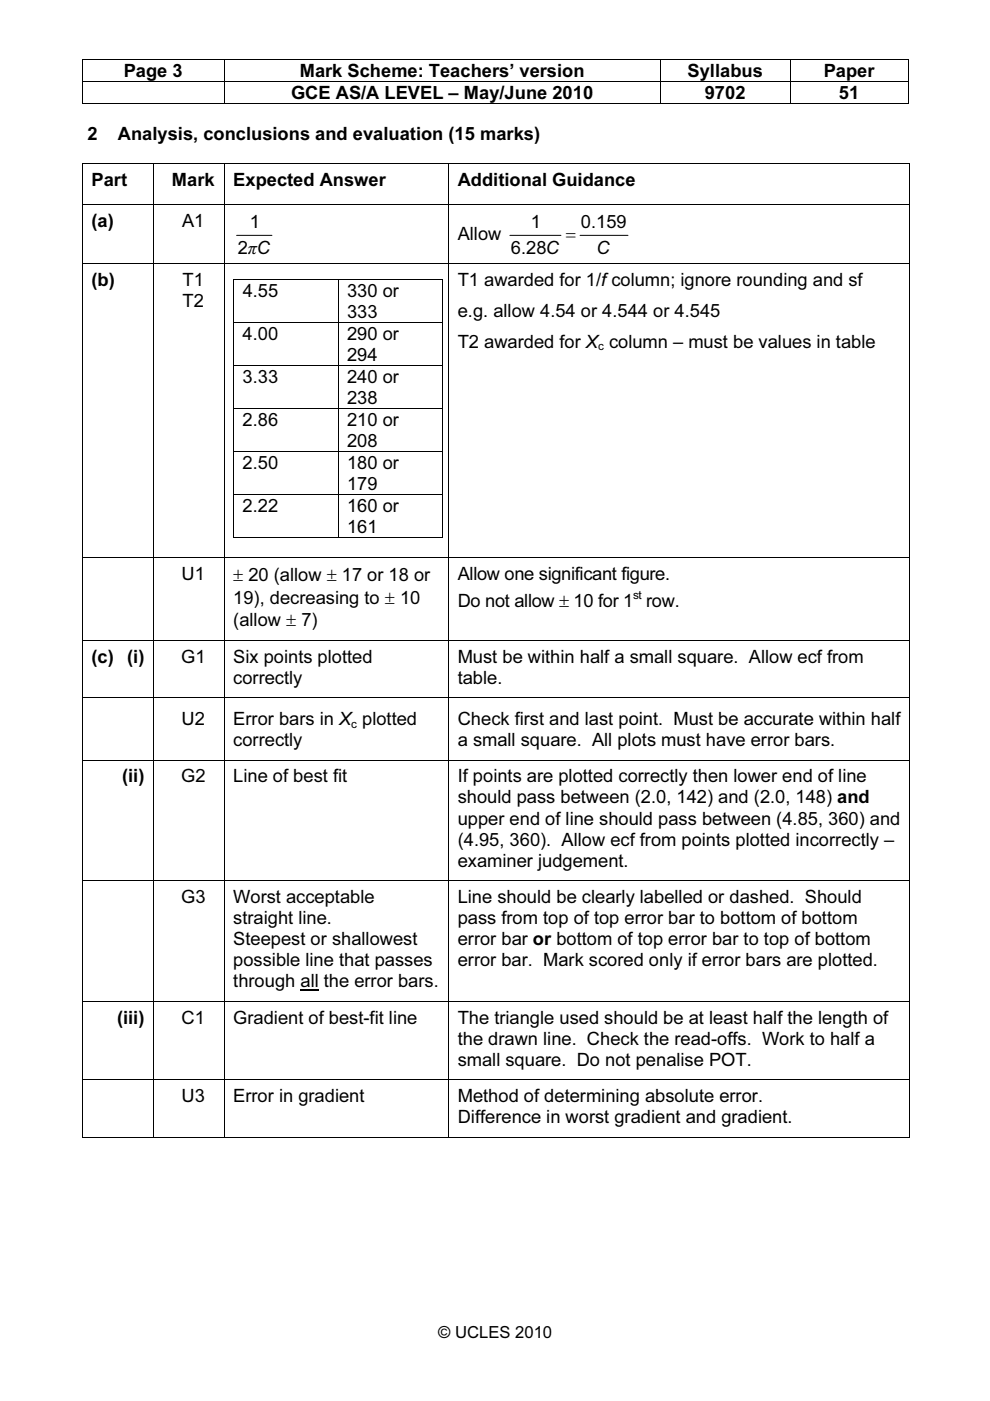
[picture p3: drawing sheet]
<svg xmlns="http://www.w3.org/2000/svg" width="210mm" height="297mm" viewBox="0 0 210 297" stroke-linecap="round" stroke-linejoin="round" font-family="sans-serif">
<defs><g id="words">
<g font-size="3.9">
<text x="26.2" y="16.4">Page 3</text>
<text x="63.6" y="16.4">Mark Scheme: Teachers’ version</text>
<text x="145.8" y="16.4">Syllabus</text>
<text x="174.6" y="16.4">Paper</text>
<text x="61.7" y="21">GCE AS/A LEVEL – May/June 2010</text>
<text x="149.4" y="21">9702</text>
<text x="177.9" y="21">51</text>
<text x="18.6" y="29.7">2</text>
<text x="25" y="29.7">Analysis, conclusions and evaluation (15 marks)</text>
<text x="19.4" y="39.4">Part</text>
<text x="36.5" y="39.4">Mark</text>
<text x="49.5" y="39.4">Expected Answer</text>
<text x="97.1" y="39.4">Additional Guidance</text>
<text x="19.4" y="48.2">(a)</text>
<text x="38.6" y="48.2">A1</text>
<text x="50.4" y="53.9">2πC</text>
<text x="53" y="48.4">1</text>
<text x="97" y="50.9">Allow</text>
<text x="108.3" y="53.9">6.28C</text>
<text x="112.6" y="48.4">1</text>
<text x="119.9" y="50.9">=</text>
<text x="123.2" y="48.4">0.159</text>
<text x="126.5" y="53.9">C</text>
<text x="19.4" y="60.6">(b)</text>
<text x="38.7" y="60.6">T1</text>
<text x="38.7" y="65">T2</text>
<text x="51.5" y="63">4.55</text>
<text x="73.6" y="63">330 or</text>
<text x="97.1" y="60.6">T1 awarded for 1/fcolumn; ignore rounding and sf</text>
<text x="73.6" y="67.5">333</text>
<text x="97.1" y="67.2">e.g. allow 4.54 or 4.544 or 4.545</text>
<text x="51.4" y="72.1">4.00</text>
<text x="73.6" y="72.1">290 or</text>
<text x="73.6" y="76.6">294</text>
<text x="97.1" y="73.7">T2 awarded for X column – must be values in table</text>
<text x="51.4" y="81.2">3.33</text>
<text x="73.6" y="81.2">240 or</text>
<text x="73.6" y="85.7">238</text>
<text x="51.4" y="90.3">2.86</text>
<text x="73.6" y="90.3">210 or</text>
<text x="73.6" y="94.8">208</text>
<text x="51.4" y="99.4">2.50</text>
<text x="73.6" y="99.4">180 or</text>
<text x="73.6" y="103.9">179</text>
<text x="51.4" y="108.5">2.22</text>
<text x="73.6" y="108.5">160 or</text>
<text x="73.6" y="113">161</text>
<text x="38.5" y="123">U1</text>
<text x="49.5" y="123.3">± 20 (allow ± 17 or 18 or</text>
<text x="97.1" y="123">Allow one significant figure.</text>
<text x="49.5" y="128">19), decreasing to ± 10</text>
<text x="97.1" y="128.8">Do not allow ± 10 for 1</text>
<text x="137" y="128.8">row.</text>
<text x="49.5" y="132.8">(allow ± 7)</text>
<text x="19.4" y="140.5">(c)</text>
<text x="27" y="140.5">(i)</text>
<text x="38.4" y="140.5">G1</text>
<text x="49.5" y="140.5">Six points plotted</text>
<text x="97" y="140.5">Must be within half a small square. Allow ecf from</text>
<text x="49.5" y="145">correctly</text>
<text x="97" y="145">table.</text>
<text x="38.5" y="153.7">U2</text>
<text x="49.5" y="153.7">Error bars in X plotted</text>
<text x="97.1" y="153.7">Check first and last point. Must be accurate within half</text>
<text x="49.5" y="158.2">correctly</text>
<text x="97.1" y="158.2">a small square. All plots must have error bars.</text>
<text x="25.9" y="165.9">(ii)</text>
<text x="38.4" y="165.9">G2</text>
<text x="49.5" y="165.9">Line of best fit</text>
<text x="97" y="165.9">If points are plotted correctly then lower end of line</text>
<text x="97" y="170.4">should pass between (2.0, 142) and (2.0, 148) and</text>
<text x="97" y="174.8">upper end of line should pass between (4.85, 360) and</text>
<text x="97" y="179.3">(4.95, 360). Allow ecf from points plotted incorrectly –</text>
<text x="97" y="183.7">examiner judgement.</text>
<text x="38.4" y="191.5">G3</text>
<text x="49.5" y="191.5">Worst acceptable</text>
<text x="97" y="191.5">Line should be clearly labelled or dashed. Should</text>
<text x="49.5" y="195.9">straight line.</text>
<text x="97" y="195.9">pass from top of top error bar to bottom of bottom</text>
<text x="49.5" y="200.4">Steepest or shallowest</text>
<text x="97" y="200.4">error bar or bottom of top error bar to top of bottom</text>
<text x="49.5" y="204.8">possible line that passes</text>
<text x="49.5" y="209.3">through all the error bars.</text>
<text x="97" y="204.8">error bar. Mark scored only if error bars are plotted.</text>
<text x="24.8" y="217">(iii)</text>
<text x="38.5" y="217">C1</text>
<text x="49.5" y="217">Gradient of best-fit line</text>
<text x="97" y="217">The triangle used should be at least half the length of</text>
<text x="97.1" y="221.5">the drawn line. Check the read-offs. Work to half a</text>
<text x="97.1" y="225.9">small square. Do not penalise POT.</text>
<text x="38.5" y="233.6">U3</text>
<text x="49.5" y="233.6">Error in gradient</text>
<text x="97.1" y="233.6">Method of determining absolute error.</text>
<text x="97.1" y="238.1">Difference in worst gradient and gradient.</text>
</g>
<text font-size="3.5" x="92.9" y="283.8">© UCLES 2010</text>
<g font-size="2.5">
<text x="126.8" y="74.3">c</text>
<text x="134.2" y="127">st</text>
<text x="74.5" y="154.3">c</text>
</g>
</g></defs>
<g fill="#000">
<path d="M17.4 12.6h.2v.1h-.2zM17.4 17.2h.2v.2h-.2zM47.4 12.6h.2v.1h-.2zM47.4 17.2h.2v.2h-.2zM139.9 12.6h.2v.1h-.2zM139.9 17.2h.2v.2h-.2zM167.4 12.6h.2v.1h-.2zM167.4 17.2h.2v.2h-.2zM192.4 12.6h.2v.1h-.2zM192.4 17.2h.2v.2h-.2zM17.4 34.6h.2v1.2h-.2zM32.4 34.6h.2v1.2h-.2z"/>
<path d="M47.5 34.6h.1v1.2h-.1zM95.1 34.6h.1v1.2h-.1zM192.4 21.8h.2v.2h-.2zM192.7 34.6h.2v1.2h-.2zM192.7 34.6h.2v.2h-.2zM17.4 43.3h.2v1.2h-.2zM17.4 55.8h.2v1.1h-.2zM32.4 43.3h.2v1.2h-.2zM32.4 55.8h.2v1.1h-.2zM47.5 43.3h.1v1.2h-.1zM47.5 55.8h.1v1.1h-.1zM49.5 59.2h.1v.2h-.1z"/>
<path d="M71.6 59.2h.2v.2h-.2zM93.7 59.2h.2v.2h-.2zM95.1 43.3h.1v1.2h-.1zM95.1 55.8h.1v1.1h-.1zM192.7 43.3h.2v1.2h-.2zM192.7 55.8h.2v1.1h-.2zM49.5 68.3h.1v.2h-.1zM49.5 77.4h.1v.2h-.1zM71.6 68.3h.2v.2h-.2zM71.6 77.4h.2v.2h-.2zM93.7 68.3h.2v.2h-.2zM93.7 77.4h.2v.2h-.2z"/>
<path d="M49.5 86.5h.1v.2h-.1zM49.5 95.6h.1v.2h-.1zM71.6 86.5h.2v.2h-.2zM71.6 95.6h.2v.2h-.2zM93.7 86.5h.2v.2h-.2zM93.7 95.6h.2v.2h-.2zM17.4 118.2h.2v1.2h-.2zM32.4 118.2h.2v1.2h-.2zM47.5 118.2h.1v1.2h-.1zM49.5 104.7h.1v.2h-.1zM71.6 104.7h.2v.2h-.2zM93.7 104.7h.2v.2h-.2z"/>
<path d="M93.7 113.8h.2v.2h-.2zM95.1 118.2h.1v1.2h-.1zM192.7 118.2h.2v1.2h-.2zM17.4 135.7h.2v1.2h-.2zM32.4 135.7h.2v1.2h-.2zM47.5 135.7h.1v1.2h-.1zM95.1 135.7h.1v1.2h-.1zM192.7 135.7h.2v1.2h-.2zM17.4 147.8h.2v1.2h-.2zM32.4 147.8h.2v1.2h-.2zM47.5 147.8h.1v1.2h-.1zM95.1 147.8h.1v1.2h-.1z"/>
<path d="M192.7 147.8h.2v1.2h-.2zM17.4 161.1h.2v1.2h-.2zM32.4 161.1h.2v1.2h-.2zM47.5 161.1h.1v1.2h-.1zM95.1 161.1h.1v1.2h-.1zM192.7 161.1h.2v1.2h-.2zM17.4 186.6h.2v1.2h-.2zM32.4 186.6h.2v1.2h-.2zM47.5 186.6h.1v1.2h-.1zM95.1 186.6h.1v1.2h-.1zM192.7 186.6h.2v1.2h-.2zM17.4 212.2h.2v1.2h-.2z"/>
<path d="M32.4 212.2h.2v1.2h-.2zM47.5 212.2h.1v1.2h-.1zM95.1 212.2h.1v1.2h-.1zM192.7 212.2h.2v1.2h-.2zM17.4 228.8h.2v1.2h-.2zM32.4 228.8h.2v1.2h-.2zM47.5 228.8h.1v1.2h-.1zM95.1 228.8h.1v1.2h-.1zM192.7 228.8h.2v1.2h-.2zM192.7 241h.2v.2h-.2z"/>
</g>
<g fill="none" stroke="#000" stroke-width=".21">
<path d="M17.4 12.6h30M17.5 12.7v4.5M17.5 17.4v4.6M17.6 17.3h29.8M47.5 12.7v4.5M47.5 17.4v4.6M47.6 12.6h92.3M47.6 17.3h92.3M140 12.7v4.5M140 17.4v4.6M140.1 12.6h27.3M140.1 17.3h27.3"/>
<path d="M167.5 12.7v4.5M167.5 17.4v4.6M167.6 12.6h24.8M167.6 17.3h24.8M192.5 12.7v4.5M192.5 17.4v4.6M17.4 21.9h30M17.4 34.7h15M17.5 35.8v7.5M32.5 35.8v7.5M32.6 34.7h14.9M47.6 35.8v7.5"/>
<path d="M47.6 21.9h92.3M47.6 34.7h47.5M95.1 35.8v7.5M95.2 34.7h97.5M140.1 21.9h27.3M167.6 21.9h24.8M192.8 35.8v7.5M17.5 44.5v11.3M17.5 56.9v61.3M17.6 43.4h14.8M17.6 55.8h14.8M32.5 44.5v11.3"/>
<path d="M32.5 56.9v61.3M32.6 43.4h14.9M32.6 55.8h14.9M47.6 44.5v11.3M47.6 56.9v61.3M47.6 43.4h47.5M47.6 55.8h47.5M49.5 59.3h22.1M49.6 59.4v8.9M50.2 49.9h7.5M71.7 59.4v8.9M71.8 59.3h21.9"/>
<path d="M93.8 59.4v8.9M95.1 44.5v11.3M95.1 56.9v61.3M95.2 43.4h97.5M95.2 55.8h97.5M108.1 49.9h10.8M123 49.9h10.1M192.8 44.5v11.3M192.8 56.9v61.3M49.6 68.5v8.9M49.6 77.6v8.9M49.6 68.4h22"/>
<path d="M49.6 77.5h22M71.7 68.5v8.9M71.7 77.6v8.9M71.8 68.4h21.9M71.8 77.5h21.9M93.8 68.5v8.9M93.8 77.6v8.9M49.6 86.7v8.9M49.6 95.8v8.9M49.6 86.6h22M49.6 95.7h22M71.7 86.7v8.9"/>
<path d="M71.7 95.8v8.9M71.8 86.6h21.9M71.8 95.7h21.9M93.8 86.7v8.9M93.8 95.8v8.9M17.5 119.4v16.3M17.6 118.3h14.8M32.5 119.4v16.3M32.6 118.3h14.9M47.6 119.4v16.3M47.6 118.3h47.5M49.5 113.9h22.1"/>
<path d="M49.6 104.9v9.1M49.6 104.8h22M71.7 104.9v9.1M71.8 104.8h21.9M71.8 113.9h21.9M93.8 104.9v9.1M95.1 119.4v16.3M95.2 118.3h97.5M192.8 119.4v16.3M17.5 136.9v10.9M17.6 135.8h14.8M32.5 136.9v10.9"/>
<path d="M32.6 135.8h14.9M47.6 136.9v10.9M47.6 135.8h47.5M95.1 136.9v10.9M95.2 135.8h97.5M192.8 136.9v10.9M17.5 149v12.1M17.6 147.9h14.8M32.5 149v12.1M32.6 147.9h14.9M47.6 149v12.1M47.6 147.9h47.5"/>
<path d="M95.1 149v12.1M95.2 147.9h97.5M192.8 149v12.1M17.5 162.3v24.3M17.6 161.2h14.8M32.5 162.3v24.3M32.6 161.2h14.9M47.6 162.3v24.3M47.6 161.2h47.5M95.1 162.3v24.3M95.2 161.2h97.5M192.8 162.3v24.3"/>
<path d="M17.5 187.8v24.4M17.6 186.7h14.8M32.5 187.8v24.4M32.6 186.7h14.9M47.6 187.8v24.4M47.6 186.7h47.5M95.1 187.8v24.4M95.2 186.7h97.5M192.8 187.8v24.4M17.5 213.4v15.4M17.6 212.3h14.8M32.5 213.4v15.4"/>
<path d="M32.6 212.3h14.9M47.6 213.4v15.4M47.6 212.3h47.5M95.1 213.4v15.4M95.2 212.3h97.5M192.8 213.4v15.4M17.5 230v11.2M17.6 228.9h14.8M32.5 230v11.2M32.6 228.9h14.9M47.6 230v11.2M47.6 228.9h47.5"/>
<path d="M95.1 230v11.2M95.2 228.9h97.5M192.8 230v11.2M17.4 241.1h15M32.6 241.1h14.9M47.6 241.1h47.5M95.2 241.1h97.5"/>
</g>
<path d="M63.7 209.9h3.9" fill="none" stroke="#000" stroke-width=".28"/>
<use href="#words"/>
</svg>
